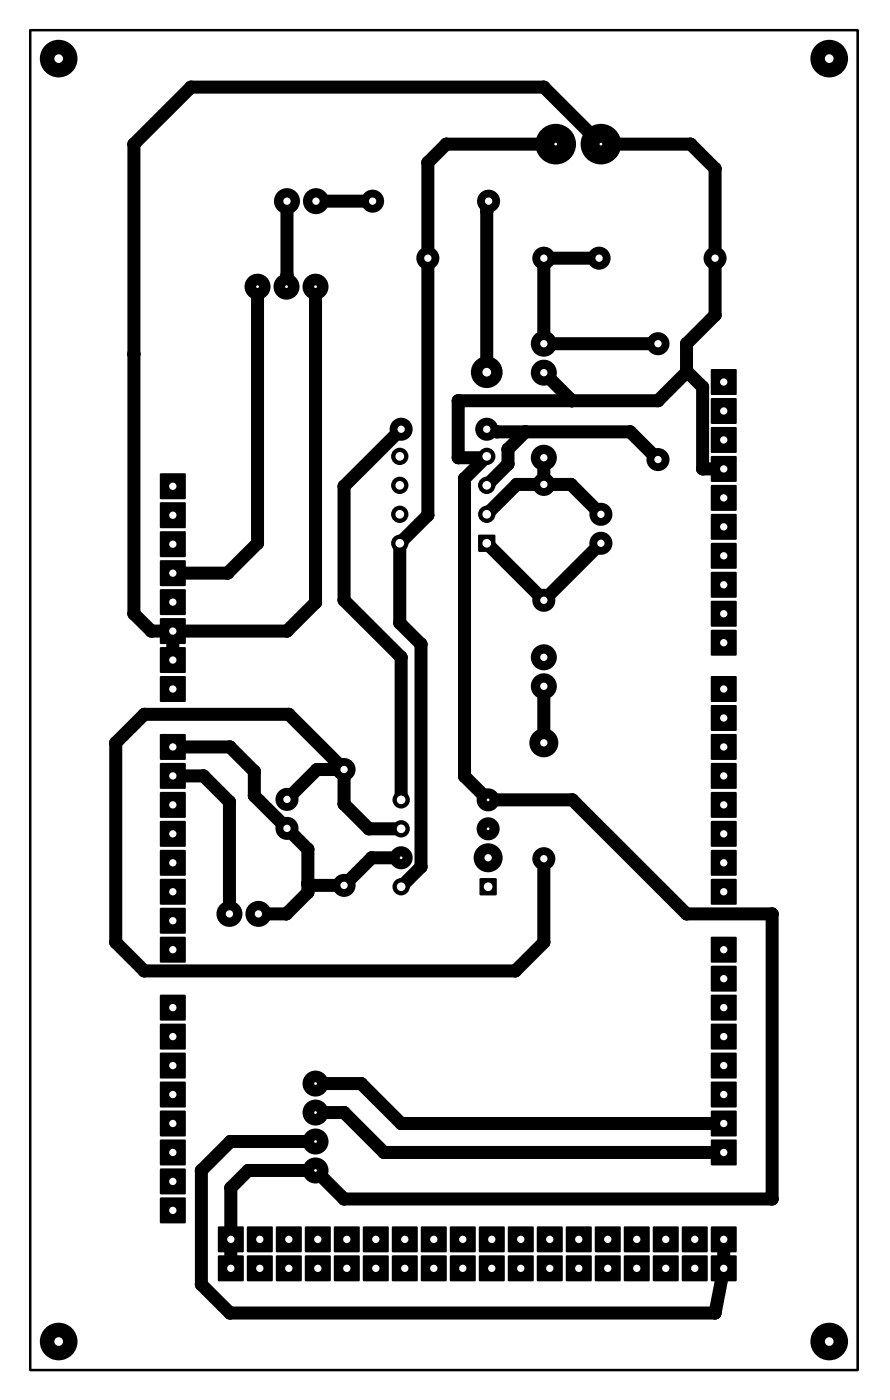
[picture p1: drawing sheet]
<svg xmlns="http://www.w3.org/2000/svg" width="78mm" height="123mm" viewBox="0 0 78 123" stroke-linecap="round" stroke-linejoin="round" font-family="sans-serif">
<g fill="#000">
<path d="M62.3 37.5h2.2v2.2h-2.2z" fill-rule="evenodd"/>
<path d="M62.3 34.9h2.2v2.2h-2.2z" fill-rule="evenodd"/>
<path d="M62.3 32.4h2.2v2.2h-2.2z" fill-rule="evenodd"/>
<path d="M14 41.5h2.2v2.2h-2.2z" fill-rule="evenodd"/>
<path d="M14 44.1h2.2v2.2h-2.2z" fill-rule="evenodd"/>
<path d="M14 46.6h2.2v2.2h-2.2z" fill-rule="evenodd"/>
<path d="M14 49.1h2.2v2.3h-2.2z" fill-rule="evenodd"/>
<path d="M14 51.7h2.2v2.2h-2.2z" fill-rule="evenodd"/>
<path d="M14 54.2h2.2v2.2h-2.2z" fill-rule="evenodd"/>
<path d="M14 56.8h2.2v2.2h-2.2z" fill-rule="evenodd"/>
<path d="M14 59.3h2.2v2.2h-2.2z" fill-rule="evenodd"/>
<path d="M41.9 46.9h1.5v1.5h-1.5z" fill-rule="evenodd"/>
<path d="M62.3 59.3h2.2v2.2h-2.2z" fill-rule="evenodd"/>
<path d="M62.3 55.2h2.2v2.3h-2.2z" fill-rule="evenodd"/>
<path d="M62.3 52.7h2.2v2.2h-2.2z" fill-rule="evenodd"/>
<path d="M62.3 50.2h2.2v2.2h-2.2z" fill-rule="evenodd"/>
<path d="M62.3 47.6h2.2v2.2h-2.2z" fill-rule="evenodd"/>
<path d="M62.3 45.1h2.2v2.2h-2.2z" fill-rule="evenodd"/>
<path d="M62.3 42.5h2.2v2.3h-2.2z" fill-rule="evenodd"/>
<path d="M62.3 40h2.2v2.2h-2.2z" fill-rule="evenodd"/>
<path d="M14 64.4h2.2v2.2h-2.2z" fill-rule="evenodd"/>
<path d="M14 66.9h2.2v2.2h-2.2z" fill-rule="evenodd"/>
<path d="M14 69.5h2.2v2.2h-2.2z" fill-rule="evenodd"/>
<path d="M14 72h2.2v2.2h-2.2z" fill-rule="evenodd"/>
<path d="M14 74.5h2.2v2.3h-2.2z" fill-rule="evenodd"/>
<path d="M14 77.1h2.2v2.2h-2.2z" fill-rule="evenodd"/>
<path d="M14 79.6h2.2v2.2h-2.2z" fill-rule="evenodd"/>
<path d="M42 77h1.5v1.5h-1.5z" fill-rule="evenodd"/>
<path d="M62.3 77.1h2.2v2.2h-2.2z" fill-rule="evenodd"/>
<path d="M62.3 74.5h2.2v2.3h-2.2z" fill-rule="evenodd"/>
<path d="M62.3 72h2.2v2.2h-2.2z" fill-rule="evenodd"/>
<path d="M62.3 69.5h2.2v2.2h-2.2z" fill-rule="evenodd"/>
<path d="M62.3 66.9h2.2v2.2h-2.2z" fill-rule="evenodd"/>
<path d="M62.3 64.4h2.2v2.2h-2.2z" fill-rule="evenodd"/>
<path d="M62.3 61.8h2.2v2.3h-2.2z" fill-rule="evenodd"/>
<path d="M14 82.2h2.2v2.2h-2.2z" fill-rule="evenodd"/>
<path d="M14 87.2h2.2v2.3h-2.2z" fill-rule="evenodd"/>
<path d="M14 89.8h2.2v2.2h-2.2z" fill-rule="evenodd"/>
<path d="M14 92.3h2.2v2.2h-2.2z" fill-rule="evenodd"/>
<path d="M14 94.9h2.2v2.2h-2.2z" fill-rule="evenodd"/>
<path d="M14 97.4h2.2v2.2h-2.2z" fill-rule="evenodd"/>
<path d="M62.3 97.4h2.2v2.2h-2.2z" fill-rule="evenodd"/>
<path d="M62.3 94.9h2.2v2.2h-2.2z" fill-rule="evenodd"/>
<path d="M62.3 92.3h2.2v2.2h-2.2z" fill-rule="evenodd"/>
<path d="M62.3 89.8h2.2v2.2h-2.2z" fill-rule="evenodd"/>
<path d="M62.3 87.2h2.2v2.3h-2.2z" fill-rule="evenodd"/>
<path d="M62.3 84.7h2.2v2.2h-2.2z" fill-rule="evenodd"/>
<path d="M62.3 82.2h2.2v2.2h-2.2z" fill-rule="evenodd"/>
<path d="M14 99.9h2.2v2.3h-2.2z" fill-rule="evenodd"/>
<path d="M14 102.5h2.2v2.2h-2.2z" fill-rule="evenodd"/>
<path d="M14 105h2.2v2.2h-2.2z" fill-rule="evenodd"/>
<path d="M19.1 107.6h2.2v2.2h-2.2z" fill-rule="evenodd"/>
<path d="M19.1 110.1h2.2v2.2h-2.2z" fill-rule="evenodd"/>
<path d="M21.6 107.6h2.3v2.2h-2.3z" fill-rule="evenodd"/>
<path d="M21.6 110.1h2.3v2.2h-2.3z" fill-rule="evenodd"/>
<path d="M24.2 107.6h2.2v2.2h-2.2z" fill-rule="evenodd"/>
<path d="M24.2 110.1h2.2v2.2h-2.2z" fill-rule="evenodd"/>
<path d="M26.7 107.6h2.2v2.2h-2.2z" fill-rule="evenodd"/>
<path d="M26.7 110.1h2.2v2.2h-2.2z" fill-rule="evenodd"/>
<path d="M29.3 107.6h2.2v2.2h-2.2z" fill-rule="evenodd"/>
<path d="M29.3 110.1h2.2v2.2h-2.2z" fill-rule="evenodd"/>
<path d="M31.8 107.6h2.2v2.2h-2.2z" fill-rule="evenodd"/>
<path d="M31.8 110.1h2.2v2.2h-2.2z" fill-rule="evenodd"/>
<path d="M34.3 107.6h2.3v2.2h-2.3z" fill-rule="evenodd"/>
<path d="M34.3 110.1h2.3v2.2h-2.3z" fill-rule="evenodd"/>
<path d="M36.9 107.6h2.2v2.2h-2.2z" fill-rule="evenodd"/>
<path d="M36.9 110.1h2.2v2.2h-2.2z" fill-rule="evenodd"/>
<path d="M39.4 107.6h2.2v2.2h-2.2z" fill-rule="evenodd"/>
<path d="M39.4 110.1h2.2v2.2h-2.2z" fill-rule="evenodd"/>
<path d="M42 107.6h2.2v2.2h-2.2z" fill-rule="evenodd"/>
<path d="M42 110.1h2.2v2.2h-2.2z" fill-rule="evenodd"/>
<path d="M44.5 107.6h2.2v2.2h-2.2z" fill-rule="evenodd"/>
<path d="M44.5 110.1h2.2v2.2h-2.2z" fill-rule="evenodd"/>
<path d="M47 107.6h2.3v2.2h-2.3z" fill-rule="evenodd"/>
<path d="M47 110.1h2.3v2.2h-2.3z" fill-rule="evenodd"/>
<path d="M49.6 107.6h2.2v2.2h-2.2z" fill-rule="evenodd"/>
<path d="M49.6 110.1h2.2v2.2h-2.2z" fill-rule="evenodd"/>
<path d="M52.1 107.6h2.2v2.2h-2.2z" fill-rule="evenodd"/>
<path d="M52.1 110.1h2.2v2.2h-2.2z" fill-rule="evenodd"/>
<path d="M54.7 107.6h2.2v2.2h-2.2z" fill-rule="evenodd"/>
<path d="M54.7 110.1h2.2v2.2h-2.2z" fill-rule="evenodd"/>
<path d="M57.2 107.6h2.2v2.2h-2.2z" fill-rule="evenodd"/>
<path d="M57.2 110.1h2.2v2.2h-2.2z" fill-rule="evenodd"/>
<path d="M59.7 107.6h2.3v2.2h-2.3z" fill-rule="evenodd"/>
<path d="M59.7 110.1h2.3v2.2h-2.3z" fill-rule="evenodd"/>
<path d="M62.3 107.6h2.2v2.2h-2.2z" fill-rule="evenodd"/>
<path d="M62.3 110.1h2.2v2.2h-2.2z" fill-rule="evenodd"/>
<path d="M62.3 99.9h2.2v2.3h-2.2z" fill-rule="evenodd"/>
<circle cx="5.1" cy="5.1" r="1.65"/>
<circle cx="11.7" cy="12.6" r=".57"/>
<circle cx="16.7" cy="7.6" r=".57"/>
<circle cx="25.1" cy="17.6" r="1.14"/>
<circle cx="27.7" cy="17.6" r="1.14"/>
<circle cx="32.6" cy="17.6" r="1.01"/>
<circle cx="37.5" cy="14.2" r=".57"/>
<circle cx="39.1" cy="12.6" r=".57"/>
<circle cx="42.6" cy="18.5" r=".57"/>
<circle cx="42.8" cy="17.6" r="1.01"/>
<circle cx="47.6" cy="7.6" r=".57"/>
<circle cx="48.7" cy="12.6" r="1.78"/>
<circle cx="52.6" cy="12.6" r="1.78"/>
<circle cx="60.5" cy="12.6" r=".57"/>
<circle cx="62.6" cy="14.8" r=".57"/>
<circle cx="72.6" cy="5.1" r="1.65"/>
<circle cx="11.7" cy="31" r=".57"/>
<circle cx="22.6" cy="25.1" r="1.14"/>
<circle cx="25.1" cy="25.1" r="1.14"/>
<circle cx="25.1" cy="24.1" r=".57"/>
<circle cx="27.6" cy="25.1" r="1.14"/>
<circle cx="35.1" cy="37.6" r="1.01"/>
<circle cx="37.5" cy="22.6" r="1.01"/>
<circle cx="40.1" cy="35.1" r=".57"/>
<circle cx="42.6" cy="32.6" r="1.39"/>
<circle cx="42.6" cy="37.6" r="1.01"/>
<circle cx="43.5" cy="37.9" r=".57"/>
<circle cx="44.5" cy="39.4" r=".57"/>
<circle cx="46" cy="37.9" r=".57"/>
<circle cx="47.6" cy="30.1" r="1.14"/>
<circle cx="47.6" cy="32.7" r="1.14"/>
<circle cx="47.6" cy="22.6" r="1.01"/>
<circle cx="50.1" cy="35.1" r=".57"/>
<circle cx="52.5" cy="22.6" r="1.01"/>
<circle cx="55.2" cy="37.9" r=".57"/>
<circle cx="57.6" cy="30.1" r="1.01"/>
<circle cx="57.6" cy="35.1" r=".57"/>
<circle cx="60.1" cy="32.5" r=".57"/>
<circle cx="60.1" cy="30.1" r=".57"/>
<circle cx="60.1" cy="32.6" r=".57"/>
<circle cx="61.5" cy="33.9" r=".57"/>
<circle cx="62.6" cy="22.6" r="1.01"/>
<circle cx="62.6" cy="27.6" r=".57"/>
<circle cx="11.7" cy="53.8" r=".57"/>
<circle cx="13.3" cy="55.3" r=".57"/>
<circle cx="19.9" cy="50.3" r=".57"/>
<circle cx="22.6" cy="47.6" r=".57"/>
<circle cx="25.1" cy="55.3" r=".57"/>
<circle cx="27.6" cy="52.8" r=".57"/>
<circle cx="30.1" cy="52.6" r=".57"/>
<circle cx="30.1" cy="42.6" r=".57"/>
<circle cx="35" cy="54.6" r=".57"/>
<circle cx="35" cy="45.1" r=".76"/>
<circle cx="35" cy="42.6" r=".76"/>
<circle cx="35" cy="47.6" r=".76"/>
<circle cx="35" cy="40" r=".76"/>
<circle cx="35.1" cy="57.6" r=".57"/>
<circle cx="36.9" cy="56.5" r=".57"/>
<circle cx="37.5" cy="45.2" r=".57"/>
<circle cx="40.1" cy="40.1" r=".57"/>
<circle cx="40.7" cy="42" r=".57"/>
<circle cx="42.5" cy="40.1" r=".57"/>
<circle cx="42.6" cy="40" r=".76"/>
<circle cx="42.6" cy="45.1" r=".76"/>
<circle cx="42.6" cy="42.6" r=".76"/>
<circle cx="44.5" cy="40.7" r=".57"/>
<circle cx="45.3" cy="42.5" r=".57"/>
<circle cx="47.6" cy="57.6" r="1.14"/>
<circle cx="47.6" cy="40.1" r="1.14"/>
<circle cx="47.6" cy="52.6" r="1.01"/>
<circle cx="47.6" cy="42.5" r="1.01"/>
<circle cx="50" cy="42.5" r=".57"/>
<circle cx="52.6" cy="47.6" r="1.01"/>
<circle cx="52.6" cy="45.1" r="1.01"/>
<circle cx="57.6" cy="40.3" r="1.01"/>
<circle cx="61.5" cy="41.1" r=".57"/>
<circle cx="10.1" cy="65.1" r=".57"/>
<circle cx="12.6" cy="62.6" r=".57"/>
<circle cx="17.8" cy="68" r=".57"/>
<circle cx="20.1" cy="70.3" r=".57"/>
<circle cx="20.1" cy="65.5" r=".57"/>
<circle cx="22.3" cy="69.8" r=".57"/>
<circle cx="22.3" cy="67.6" r=".57"/>
<circle cx="25.1" cy="72.6" r="1.01"/>
<circle cx="25.1" cy="70.1" r="1.01"/>
<circle cx="25.3" cy="62.6" r=".57"/>
<circle cx="27" cy="77.5" r=".57"/>
<circle cx="27" cy="74.5" r=".57"/>
<circle cx="27" cy="78.3" r=".57"/>
<circle cx="27.1" cy="77.6" r=".57"/>
<circle cx="27.8" cy="67.5" r=".57"/>
<circle cx="30.1" cy="77.6" r="1.01"/>
<circle cx="30.1" cy="67.5" r="1.01"/>
<circle cx="30.1" cy="70.5" r=".57"/>
<circle cx="32.3" cy="72.7" r=".57"/>
<circle cx="32.6" cy="75.2" r=".57"/>
<circle cx="35.1" cy="75.2" r="1.01"/>
<circle cx="35.1" cy="72.7" r=".76"/>
<circle cx="35.1" cy="77.8" r=".76"/>
<circle cx="35.1" cy="70.1" r=".76"/>
<circle cx="36.9" cy="76" r=".57"/>
<circle cx="40.7" cy="68.1" r=".57"/>
<circle cx="42.8" cy="75.2" r="1.27"/>
<circle cx="42.8" cy="70.1" r="1.01"/>
<circle cx="42.8" cy="72.7" r="1.01"/>
<circle cx="47.6" cy="65.1" r="1.27"/>
<circle cx="47.6" cy="60.2" r="1.14"/>
<circle cx="47.6" cy="75.3" r="1.01"/>
<circle cx="50.1" cy="70.1" r=".57"/>
<circle cx="10.1" cy="82.6" r=".57"/>
<circle cx="12.6" cy="85.1" r=".57"/>
<circle cx="20.1" cy="80.1" r="1.14"/>
<circle cx="22.6" cy="80.1" r="1.14"/>
<circle cx="25.1" cy="80.1" r=".57"/>
<circle cx="27.6" cy="97.6" r="1.14"/>
<circle cx="27.6" cy="95" r="1.14"/>
<circle cx="30.1" cy="97.6" r=".57"/>
<circle cx="31.6" cy="95" r=".57"/>
<circle cx="35.1" cy="98.5" r=".57"/>
<circle cx="45.1" cy="85.1" r=".57"/>
<circle cx="47.6" cy="82.6" r=".57"/>
<circle cx="60.1" cy="80.1" r=".57"/>
<circle cx="67.6" cy="80.1" r=".57"/>
<circle cx="5.1" cy="117.6" r="1.65"/>
<circle cx="17.6" cy="102.6" r=".57"/>
<circle cx="17.6" cy="112.6" r=".57"/>
<circle cx="20.1" cy="115.1" r=".57"/>
<circle cx="20.2" cy="100.1" r=".57"/>
<circle cx="20.2" cy="104.2" r=".57"/>
<circle cx="21.7" cy="102.6" r=".57"/>
<circle cx="27.6" cy="100.1" r="1.14"/>
<circle cx="27.6" cy="102.6" r="1.14"/>
<circle cx="30.1" cy="105.1" r=".57"/>
<circle cx="33.6" cy="101.1" r=".57"/>
<circle cx="62.6" cy="115.1" r=".57"/>
<circle cx="67.6" cy="105.1" r=".57"/>
<circle cx="72.6" cy="117.6" r="1.65"/>
</g>
<path d="M2.6 2.6h72.5v117.5h-72.5z" fill="none" stroke="#000" stroke-width=".2"/>
<g fill="none" stroke="#000" stroke-width="1.1">
<path d="M25.1 17.6v7.5M27.7 17.6h4.9M42.8 17.6l-.2 .9v14.1M48.7 12.6h-9.6l-1.6 1.6v31l-2.5 2.4v7l1.9 1.9v19.5l-1.8 1.8M22.6 25.1v22.5l-2.7 2.7h-4.8M27.6 25.1v27.7l-2.5 2.5h-11.8l-1.6-1.5v-41.2l5-5h30.9l5 5h7.9l2.1 2.2v12.8l-2.5 2.5v2.5l-2.5 2.5h-17.5v5h2.4M35.1 37.6l-5 5v10l5 5v12.5M42.6 37.6l.9 .3h11.7l2.4 2.4M46 37.9l-1.5 1.5v1.3l-1.9 1.9M47.6 32.7l2.5 2.4M52.5 22.6h-4.9v7.5h10M60.1 32.5l1.4 1.4v7.2h1.9"/>
<path d="M15.1 55.3v2.6M42.6 40l-1.9 2v26.1l2.1 2h7.3l10 10h7.5v25h-37.5l-2.5-2.5h-5.9l-1.5 1.6v7M42.6 45.1l2.7-2.6h4.7l2.6 2.6M42.6 47.6l5 5 5-5M47.6 40.1v2.4M15.1 65.5h5l2.2 2.1v2.2l4.7 4.7v3.8l-1.9 1.8h-2.5M15.1 68h2.7l2.3 2.3v9.8M30.1 67.5l-4.8-4.9h-12.7l-2.5 2.5v17.5l2.5 2.5h32.5l2.5-2.5v-7.3M30.1 67.5v3l2.2 2.2h2.8M30.1 67.5h-2.3l-2.7 2.6M35.1 75.2h-2.5l-2.5 2.4h-3l-.1-.1M47.6 60.2v4.9"/>
<path d="M27.6 97.6h2.5l3.5 3.5h29.8M27.6 95h4l3.5 3.5h28.3M27.6 100.1h-7.4l-2.6 2.5v10l2.5 2.5h42.5l.8-3.9v-2.5"/>
</g>
<g fill="#000">
<path d="M14.1 41.6h2v2h-2z"/>
<circle cx="42.6" cy="47.6" r=".57"/>
<circle cx="47.6" cy="52.6" r=".57"/>
</g>
<circle cx="15.1" cy="42.6" r=".32" fill="#fff"/>
<path d="M14.1 44.2h2v2h-2z" fill="#000"/>
<circle cx="15.1" cy="45.2" r=".32" fill="#fff"/>
<path d="M14.1 46.7h2v2h-2z" fill="#000"/>
<circle cx="15.1" cy="47.7" r=".32" fill="#fff"/>
<path d="M14.1 49.2h2v2.1h-2z" fill="#000"/>
<circle cx="15.1" cy="50.3" r=".32" fill="#fff"/>
<path d="M14.1 51.8h2v2h-2z" fill="#000"/>
<circle cx="15.1" cy="52.8" r=".32" fill="#fff"/>
<path d="M14.1 54.3h2v2h-2z" fill="#000"/>
<circle cx="15.1" cy="55.3" r=".32" fill="#fff"/>
<path d="M14.1 56.9h2v2h-2z" fill="#000"/>
<circle cx="15.1" cy="57.9" r=".32" fill="#fff"/>
<path d="M14.1 59.4h2v2h-2z" fill="#000"/>
<circle cx="15.1" cy="60.4" r=".32" fill="#fff"/>
<path d="M14.1 64.5h2v2h-2z" fill="#000"/>
<circle cx="15.1" cy="65.5" r=".32" fill="#fff"/>
<path d="M14.1 67h2v2h-2z" fill="#000"/>
<circle cx="15.1" cy="68" r=".32" fill="#fff"/>
<path d="M14.1 69.6h2v2h-2z" fill="#000"/>
<circle cx="15.1" cy="70.6" r=".32" fill="#fff"/>
<path d="M14.1 72.1h2v2h-2z" fill="#000"/>
<circle cx="15.1" cy="73.1" r=".32" fill="#fff"/>
<path d="M14.1 74.6h2v2.1h-2z" fill="#000"/>
<circle cx="15.1" cy="75.7" r=".32" fill="#fff"/>
<path d="M14.1 77.2h2v2h-2z" fill="#000"/>
<circle cx="15.1" cy="78.2" r=".32" fill="#fff"/>
<path d="M14.1 79.7h2v2h-2z" fill="#000"/>
<circle cx="15.1" cy="80.7" r=".32" fill="#fff"/>
<path d="M14.1 82.3h2v2h-2z" fill="#000"/>
<circle cx="15.1" cy="83.3" r=".32" fill="#fff"/>
<path d="M14.1 87.3h2v2.1h-2z" fill="#000"/>
<circle cx="15.1" cy="88.4" r=".32" fill="#fff"/>
<path d="M14.1 89.9h2v2h-2z" fill="#000"/>
<circle cx="15.1" cy="90.9" r=".32" fill="#fff"/>
<path d="M14.1 92.4h2v2h-2z" fill="#000"/>
<circle cx="15.1" cy="93.4" r=".32" fill="#fff"/>
<path d="M14.1 95h2v2h-2z" fill="#000"/>
<circle cx="15.1" cy="96" r=".32" fill="#fff"/>
<path d="M14.1 97.5h2v2h-2z" fill="#000"/>
<circle cx="15.1" cy="98.5" r=".32" fill="#fff"/>
<path d="M14.1 100h2v2.1h-2z" fill="#000"/>
<circle cx="15.1" cy="101.1" r=".32" fill="#fff"/>
<path d="M14.1 102.6h2v2h-2z" fill="#000"/>
<circle cx="15.1" cy="103.6" r=".32" fill="#fff"/>
<path d="M14.1 105.1h2v2h-2z" fill="#000"/>
<circle cx="15.1" cy="106.1" r=".32" fill="#fff"/>
<path d="M19.2 107.7h2v2h-2z" fill="#000"/>
<circle cx="20.2" cy="108.7" r=".32" fill="#fff"/>
<path d="M21.7 107.7h2.1v2h-2.1z" fill="#000"/>
<circle cx="22.8" cy="108.7" r=".32" fill="#fff"/>
<path d="M24.3 107.7h2v2h-2z" fill="#000"/>
<circle cx="25.3" cy="108.7" r=".32" fill="#fff"/>
<path d="M26.8 107.7h2v2h-2z" fill="#000"/>
<circle cx="27.8" cy="108.7" r=".32" fill="#fff"/>
<path d="M29.4 107.7h2v2h-2z" fill="#000"/>
<circle cx="30.4" cy="108.7" r=".32" fill="#fff"/>
<path d="M31.9 107.7h2v2h-2z" fill="#000"/>
<circle cx="32.9" cy="108.7" r=".32" fill="#fff"/>
<path d="M34.4 107.7h2.1v2h-2.1z" fill="#000"/>
<circle cx="35.5" cy="108.7" r=".32" fill="#fff"/>
<path d="M37 107.7h2v2h-2z" fill="#000"/>
<circle cx="38" cy="108.7" r=".32" fill="#fff"/>
<path d="M39.5 107.7h2v2h-2z" fill="#000"/>
<circle cx="40.5" cy="108.7" r=".32" fill="#fff"/>
<path d="M42.1 107.7h2v2h-2z" fill="#000"/>
<circle cx="43.1" cy="108.7" r=".32" fill="#fff"/>
<path d="M44.6 107.7h2v2h-2z" fill="#000"/>
<circle cx="45.6" cy="108.7" r=".32" fill="#fff"/>
<path d="M47.1 107.7h2.1v2h-2.1z" fill="#000"/>
<circle cx="48.2" cy="108.7" r=".32" fill="#fff"/>
<path d="M49.7 107.7h2v2h-2z" fill="#000"/>
<circle cx="50.7" cy="108.7" r=".32" fill="#fff"/>
<path d="M52.2 107.7h2v2h-2z" fill="#000"/>
<circle cx="53.2" cy="108.7" r=".32" fill="#fff"/>
<path d="M54.8 107.7h2v2h-2z" fill="#000"/>
<circle cx="55.8" cy="108.7" r=".32" fill="#fff"/>
<path d="M57.3 107.7h2v2h-2z" fill="#000"/>
<circle cx="58.3" cy="108.7" r=".32" fill="#fff"/>
<path d="M59.8 107.7h2.1v2h-2.1z" fill="#000"/>
<circle cx="60.9" cy="108.7" r=".32" fill="#fff"/>
<path d="M62.4 107.7h2v2h-2z" fill="#000"/>
<circle cx="63.4" cy="108.7" r=".32" fill="#fff"/>
<path d="M19.2 110.2h2v2h-2z" fill="#000"/>
<circle cx="20.2" cy="111.2" r=".32" fill="#fff"/>
<path d="M21.7 110.2h2.1v2h-2.1z" fill="#000"/>
<circle cx="22.8" cy="111.2" r=".32" fill="#fff"/>
<path d="M24.3 110.2h2v2h-2z" fill="#000"/>
<circle cx="25.3" cy="111.2" r=".32" fill="#fff"/>
<path d="M26.8 110.2h2v2h-2z" fill="#000"/>
<circle cx="27.8" cy="111.2" r=".32" fill="#fff"/>
<path d="M29.4 110.2h2v2h-2z" fill="#000"/>
<circle cx="30.4" cy="111.2" r=".32" fill="#fff"/>
<path d="M31.9 110.2h2v2h-2z" fill="#000"/>
<circle cx="32.9" cy="111.2" r=".32" fill="#fff"/>
<path d="M34.4 110.2h2.1v2h-2.1z" fill="#000"/>
<circle cx="35.5" cy="111.2" r=".32" fill="#fff"/>
<path d="M37 110.2h2v2h-2z" fill="#000"/>
<circle cx="38" cy="111.2" r=".32" fill="#fff"/>
<path d="M39.5 110.2h2v2h-2z" fill="#000"/>
<circle cx="40.5" cy="111.2" r=".32" fill="#fff"/>
<path d="M42.1 110.2h2v2h-2z" fill="#000"/>
<circle cx="43.1" cy="111.2" r=".32" fill="#fff"/>
<path d="M44.6 110.2h2v2h-2z" fill="#000"/>
<circle cx="45.6" cy="111.2" r=".32" fill="#fff"/>
<path d="M47.1 110.2h2.1v2h-2.1z" fill="#000"/>
<circle cx="48.2" cy="111.2" r=".32" fill="#fff"/>
<path d="M49.7 110.2h2v2h-2z" fill="#000"/>
<circle cx="50.7" cy="111.2" r=".32" fill="#fff"/>
<path d="M52.2 110.2h2v2h-2z" fill="#000"/>
<circle cx="53.2" cy="111.2" r=".32" fill="#fff"/>
<path d="M54.8 110.2h2v2h-2z" fill="#000"/>
<circle cx="55.8" cy="111.2" r=".32" fill="#fff"/>
<path d="M57.3 110.2h2v2h-2z" fill="#000"/>
<circle cx="58.3" cy="111.2" r=".32" fill="#fff"/>
<path d="M59.8 110.2h2.1v2h-2.1z" fill="#000"/>
<circle cx="60.9" cy="111.2" r=".32" fill="#fff"/>
<path d="M62.4 110.2h2v2h-2z" fill="#000"/>
<circle cx="63.4" cy="111.2" r=".32" fill="#fff"/>
<path d="M62.4 100h2v2.1h-2z" fill="#000"/>
<circle cx="63.4" cy="101.1" r=".32" fill="#fff"/>
<path d="M62.4 97.5h2v2h-2z" fill="#000"/>
<circle cx="63.4" cy="98.5" r=".32" fill="#fff"/>
<path d="M62.4 95h2v2h-2z" fill="#000"/>
<circle cx="63.4" cy="96" r=".32" fill="#fff"/>
<path d="M62.4 92.4h2v2h-2z" fill="#000"/>
<circle cx="63.4" cy="93.4" r=".32" fill="#fff"/>
<path d="M62.4 89.9h2v2h-2z" fill="#000"/>
<circle cx="63.4" cy="90.9" r=".32" fill="#fff"/>
<path d="M62.4 87.3h2v2.1h-2z" fill="#000"/>
<circle cx="63.4" cy="88.4" r=".32" fill="#fff"/>
<path d="M62.4 84.8h2v2h-2z" fill="#000"/>
<circle cx="63.4" cy="85.8" r=".32" fill="#fff"/>
<path d="M62.4 82.3h2v2h-2z" fill="#000"/>
<circle cx="63.4" cy="83.3" r=".32" fill="#fff"/>
<path d="M62.4 77.2h2v2h-2z" fill="#000"/>
<circle cx="63.4" cy="78.2" r=".32" fill="#fff"/>
<path d="M62.4 74.6h2v2.1h-2z" fill="#000"/>
<circle cx="63.4" cy="75.7" r=".32" fill="#fff"/>
<path d="M62.4 72.1h2v2h-2z" fill="#000"/>
<circle cx="63.4" cy="73.1" r=".32" fill="#fff"/>
<path d="M62.4 69.6h2v2h-2z" fill="#000"/>
<circle cx="63.4" cy="70.6" r=".32" fill="#fff"/>
<path d="M62.4 67h2v2h-2z" fill="#000"/>
<circle cx="63.4" cy="68" r=".32" fill="#fff"/>
<path d="M62.4 64.5h2v2h-2z" fill="#000"/>
<circle cx="63.4" cy="65.5" r=".32" fill="#fff"/>
<path d="M62.4 61.9h2v2.1h-2z" fill="#000"/>
<circle cx="63.4" cy="63" r=".32" fill="#fff"/>
<path d="M62.4 59.4h2v2h-2z" fill="#000"/>
<circle cx="63.4" cy="60.4" r=".32" fill="#fff"/>
<path d="M62.4 55.3h2v2.1h-2z" fill="#000"/>
<circle cx="63.4" cy="56.4" r=".32" fill="#fff"/>
<path d="M62.4 52.8h2v2h-2z" fill="#000"/>
<circle cx="63.4" cy="53.8" r=".32" fill="#fff"/>
<path d="M62.4 50.3h2v2h-2z" fill="#000"/>
<circle cx="63.4" cy="51.3" r=".32" fill="#fff"/>
<path d="M62.4 47.7h2v2h-2z" fill="#000"/>
<circle cx="63.4" cy="48.7" r=".32" fill="#fff"/>
<path d="M62.4 45.2h2v2h-2z" fill="#000"/>
<circle cx="63.4" cy="46.2" r=".32" fill="#fff"/>
<path d="M62.4 42.6h2v2.1h-2z" fill="#000"/>
<circle cx="63.4" cy="43.7" r=".32" fill="#fff"/>
<path d="M62.4 40.1h2v2h-2z" fill="#000"/>
<circle cx="63.4" cy="41.1" r=".32" fill="#fff"/>
<path d="M62.4 37.6h2v2h-2z" fill="#000"/>
<circle cx="63.4" cy="38.6" r=".32" fill="#fff"/>
<path d="M62.4 35h2v2h-2z" fill="#000"/>
<circle cx="63.4" cy="36" r=".32" fill="#fff"/>
<path d="M62.4 32.5h2v2h-2z" fill="#000"/>
<circle cx="63.4" cy="33.5" r=".32" fill="#fff"/>
<circle cx="27.6" cy="25.1" r="1.01" fill="#000"/>
<circle cx="27.6" cy="25.1" r=".12" fill="#fff"/>
<circle cx="25.1" cy="25.1" r="1.01" fill="#000"/>
<circle cx="25.1" cy="25.1" r=".12" fill="#fff"/>
<circle cx="22.6" cy="25.1" r="1.01" fill="#000"/>
<circle cx="22.6" cy="25.1" r=".12" fill="#fff"/>
<circle cx="27.6" cy="102.6" r="1.01" fill="#000"/>
<circle cx="27.6" cy="102.6" r=".12" fill="#fff"/>
<circle cx="27.6" cy="100.1" r="1.01" fill="#000"/>
<circle cx="27.6" cy="100.1" r=".12" fill="#fff"/>
<circle cx="27.6" cy="97.6" r="1.01" fill="#000"/>
<circle cx="27.6" cy="97.6" r=".12" fill="#fff"/>
<circle cx="27.6" cy="95" r="1.01" fill="#000"/>
<circle cx="27.6" cy="95" r=".12" fill="#fff"/>
<circle cx="25.1" cy="17.6" r="1.01" fill="#000"/>
<circle cx="25.1" cy="17.6" r=".32" fill="#fff"/>
<circle cx="27.7" cy="17.6" r="1.01" fill="#000"/>
<circle cx="27.7" cy="17.6" r=".32" fill="#fff"/>
<circle cx="42.8" cy="17.6" r=".89" fill="#000"/>
<circle cx="42.8" cy="17.6" r=".32" fill="#fff"/>
<circle cx="32.6" cy="17.6" r=".89" fill="#000"/>
<circle cx="32.6" cy="17.6" r=".32" fill="#fff"/>
<circle cx="52.6" cy="12.6" r="1.52" fill="#000"/>
<circle cx="52.6" cy="12.6" r=".12" fill="#fff"/>
<circle cx="48.7" cy="12.6" r="1.52" fill="#000"/>
<circle cx="48.7" cy="12.6" r=".12" fill="#fff"/>
<circle cx="47.6" cy="22.6" r=".89" fill="#000"/>
<circle cx="47.6" cy="22.6" r=".32" fill="#fff"/>
<circle cx="37.5" cy="22.6" r=".89" fill="#000"/>
<circle cx="37.5" cy="22.6" r=".32" fill="#fff"/>
<circle cx="62.6" cy="22.6" r=".89" fill="#000"/>
<circle cx="62.6" cy="22.6" r=".32" fill="#fff"/>
<circle cx="52.5" cy="22.6" r=".89" fill="#000"/>
<circle cx="52.5" cy="22.6" r=".32" fill="#fff"/>
<circle cx="47.6" cy="30.1" r="1.01" fill="#000"/>
<circle cx="47.6" cy="30.1" r=".32" fill="#fff"/>
<circle cx="47.6" cy="32.7" r="1.01" fill="#000"/>
<circle cx="47.6" cy="32.7" r=".32" fill="#fff"/>
<circle cx="57.6" cy="40.3" r=".89" fill="#000"/>
<circle cx="57.6" cy="40.3" r=".32" fill="#fff"/>
<circle cx="57.6" cy="30.1" r=".89" fill="#000"/>
<circle cx="57.6" cy="30.1" r=".32" fill="#fff"/>
<path d="M42 47h1.3v1.3h-1.3z" fill="#000"/>
<circle cx="42.6" cy="47.6" r=".38" fill="#fff"/>
<circle cx="42.6" cy="45.1" r=".63" fill="#000"/>
<circle cx="42.6" cy="45.1" r=".38" fill="#fff"/>
<circle cx="42.6" cy="42.6" r=".63" fill="#000"/>
<circle cx="42.6" cy="42.6" r=".38" fill="#fff"/>
<circle cx="42.6" cy="40" r=".63" fill="#000"/>
<circle cx="42.6" cy="40" r=".38" fill="#fff"/>
<circle cx="35" cy="40" r=".63" fill="#000"/>
<circle cx="35" cy="40" r=".38" fill="#fff"/>
<circle cx="35" cy="42.6" r=".63" fill="#000"/>
<circle cx="35" cy="42.6" r=".38" fill="#fff"/>
<circle cx="35" cy="45.1" r=".63" fill="#000"/>
<circle cx="35" cy="45.1" r=".38" fill="#fff"/>
<circle cx="35" cy="47.6" r=".63" fill="#000"/>
<circle cx="35" cy="47.6" r=".38" fill="#fff"/>
<circle cx="47.6" cy="52.6" r=".89" fill="#000"/>
<circle cx="47.6" cy="52.6" r=".32" fill="#fff"/>
<circle cx="47.6" cy="42.5" r=".89" fill="#000"/>
<circle cx="47.6" cy="42.5" r=".32" fill="#fff"/>
<circle cx="52.6" cy="45.1" r=".89" fill="#000"/>
<circle cx="52.6" cy="45.1" r=".32" fill="#fff"/>
<circle cx="52.6" cy="47.6" r=".89" fill="#000"/>
<circle cx="52.6" cy="47.6" r=".32" fill="#fff"/>
<circle cx="47.6" cy="57.6" r="1.01" fill="#000"/>
<circle cx="47.6" cy="57.6" r=".32" fill="#fff"/>
<circle cx="47.6" cy="60.2" r="1.01" fill="#000"/>
<circle cx="47.6" cy="60.2" r=".32" fill="#fff"/>
<circle cx="47.6" cy="65.1" r="1.14" fill="#000"/>
<circle cx="47.6" cy="65.1" r=".32" fill="#fff"/>
<circle cx="47.6" cy="75.3" r=".89" fill="#000"/>
<circle cx="47.6" cy="75.3" r=".32" fill="#fff"/>
<path d="M42.1 77.1h1.3v1.3h-1.3z" fill="#000"/>
<circle cx="42.8" cy="77.8" r=".38" fill="#fff"/>
<circle cx="42.8" cy="75.2" r="1.14" fill="#000"/>
<circle cx="42.8" cy="75.2" r=".32" fill="#fff"/>
<circle cx="42.8" cy="72.7" r=".76" fill="#000"/>
<circle cx="42.8" cy="72.7" r=".12" fill="#fff"/>
<circle cx="42.8" cy="70.1" r=".76" fill="#000"/>
<circle cx="42.8" cy="70.1" r=".12" fill="#fff"/>
<circle cx="35.1" cy="70.1" r=".63" fill="#000"/>
<circle cx="35.1" cy="70.1" r=".38" fill="#fff"/>
<circle cx="35.1" cy="72.7" r=".63" fill="#000"/>
<circle cx="35.1" cy="72.7" r=".38" fill="#fff"/>
<circle cx="35.1" cy="75.2" r=".76" fill="#000"/>
<circle cx="35.1" cy="75.2" r=".12" fill="#fff"/>
<circle cx="35.1" cy="77.8" r=".63" fill="#000"/>
<circle cx="35.1" cy="77.8" r=".38" fill="#fff"/>
<circle cx="30.1" cy="77.6" r=".89" fill="#000"/>
<circle cx="30.1" cy="77.6" r=".32" fill="#fff"/>
<circle cx="30.1" cy="67.5" r=".89" fill="#000"/>
<circle cx="30.1" cy="67.5" r=".32" fill="#fff"/>
<circle cx="25.1" cy="70.1" r=".89" fill="#000"/>
<circle cx="25.1" cy="70.1" r=".32" fill="#fff"/>
<circle cx="25.1" cy="72.6" r=".89" fill="#000"/>
<circle cx="25.1" cy="72.6" r=".32" fill="#fff"/>
<circle cx="22.6" cy="80.1" r="1.01" fill="#000"/>
<circle cx="22.6" cy="80.1" r=".32" fill="#fff"/>
<circle cx="20.1" cy="80.1" r="1.01" fill="#000"/>
<circle cx="20.1" cy="80.1" r=".32" fill="#fff"/>
<circle cx="42.6" cy="32.6" r="1.27" fill="#000"/>
<circle cx="42.6" cy="32.6" r=".38" fill="#fff"/>
<circle cx="47.6" cy="40.1" r="1.01" fill="#000"/>
<circle cx="47.6" cy="40.1" r=".32" fill="#fff"/>
<circle cx="42.6" cy="37.6" r=".89" fill="#000"/>
<circle cx="42.6" cy="37.6" r=".32" fill="#fff"/>
<circle cx="35.1" cy="37.6" r=".89" fill="#000"/>
<circle cx="35.1" cy="37.6" r=".32" fill="#fff"/>
<circle cx="72.6" cy="5.1" r="1.52" fill="#000"/>
<circle cx="72.6" cy="5.1" r=".38" fill="#fff"/>
<circle cx="5.1" cy="5.1" r="1.52" fill="#000"/>
<circle cx="5.1" cy="5.1" r=".38" fill="#fff"/>
<circle cx="5.1" cy="117.6" r="1.52" fill="#000"/>
<circle cx="5.1" cy="117.6" r=".38" fill="#fff"/>
<circle cx="72.6" cy="117.6" r="1.52" fill="#000"/>
<circle cx="72.6" cy="117.6" r=".38" fill="#fff"/>
<path d="M2.6 2.6h72.5v117.5h-72.5z" fill="none" stroke="#000" stroke-width=".2"/>
</svg>
